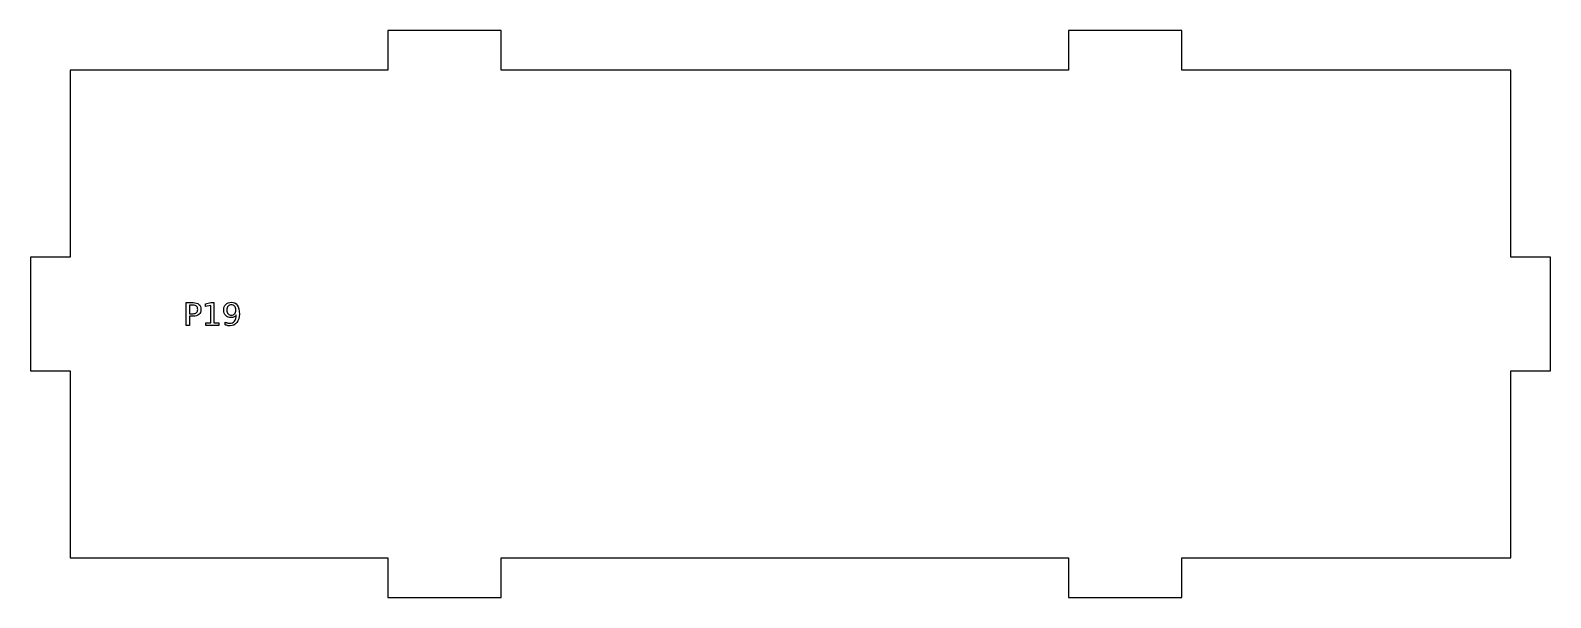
# Model space of a CAD drawing. Header units: millimetres. Extents: x 0 to 268, y 0 to 100.
import ezdxf

# ---------------------------------------------------------------- set-up
doc = ezdxf.new("R2010")
doc.units = ezdxf.units.MM
doc.layers.add('CUT', color=1, linetype='Continuous')
doc.layers.add('LABELS', color=3, linetype='Continuous')

msp = doc.modelspace()

# ---------------------------------------------------------------- linework, layer by layer
at = {"layer": 'CUT'}
msp.add_lwpolyline([(7, 7), (63, 7), (63, 0), (83, 0), (83, 7), (183, 7), (183, 0), (203, 0), (203, 7), (261, 7), (261, 40), (268, 40), (268, 60), (261, 60), (261, 93), (203, 93), (203, 100), (183, 100), (183, 93), (83, 93), (83, 100), (63, 100), (63, 93), (7, 93), (7, 60), (0, 60), (0, 40), (7, 40)], close=True, dxfattribs=at)
at = {"layer": 'LABELS'}
for points in [[(27.48, 52), (28.7, 52), (29.01, 51.98), (29.29, 51.92), (29.52, 51.83), (29.72, 51.7), (29.87, 51.53), (29.97, 51.32), (30.04, 51.08), (30.06, 50.81), (30.04, 50.53), (29.97, 50.29), (29.87, 50.08), (29.72, 49.91), (29.52, 49.78), (29.29, 49.68), (29.01, 49.63), (28.7, 49.61), (28.02, 49.61), (28.02, 48), (27.48, 48), (27.48, 52)], [(28.02, 51.56), (28.02, 50.05), (28.7, 50.05), (28.88, 50.06), (29.03, 50.1), (29.17, 50.16), (29.28, 50.25), (29.37, 50.36), (29.44, 50.48), (29.48, 50.63), (29.49, 50.81), (29.48, 50.97), (29.44, 51.12), (29.37, 51.25), (29.28, 51.36), (29.17, 51.45), (29.03, 51.51), (28.88, 51.54), (28.7, 51.56), (28.02, 51.56)], [(30.93, 48.46), (31.81, 48.46), (31.81, 51.51), (30.85, 51.31), (30.85, 51.81), (31.81, 52), (32.35, 52), (32.35, 48.46), (33.23, 48.46), (33.23, 48), (30.93, 48), (30.93, 48.46)], [(34.34, 48.08), (34.34, 48.58), (34.44, 48.53), (34.55, 48.49), (34.65, 48.46), (34.75, 48.43), (34.86, 48.41), (34.96, 48.39), (35.06, 48.38), (35.16, 48.38), (35.42, 48.4), (35.64, 48.47), (35.82, 48.58), (35.98, 48.74), (36.11, 48.94), (36.2, 49.19), (36.27, 49.49), (36.3, 49.83), (36.22, 49.72), (36.13, 49.63), (36.02, 49.55), (35.91, 49.48), (35.79, 49.42), (35.66, 49.39), (35.52, 49.36), (35.38, 49.36), (35.1, 49.38), (34.85, 49.45), (34.62, 49.56), (34.43, 49.72), (34.28, 49.92), (34.17, 50.15), (34.11, 50.41), (34.08, 50.71), (34.11, 51), (34.17, 51.27), (34.29, 51.5), (34.45, 51.7), (34.65, 51.86), (34.87, 51.98), (35.13, 52.05), (35.42, 52.07), (35.74, 52.04), (36.03, 51.94), (36.27, 51.77), (36.48, 51.54), (36.64, 51.24), (36.75, 50.89), (36.82, 50.47), (36.84, 50), (36.82, 49.55), (36.73, 49.15), (36.59, 48.79), (36.39, 48.49), (36.15, 48.24), (35.87, 48.06), (35.55, 47.96), (35.19, 47.92), (35.09, 47.92), (34.98, 47.93), (34.88, 47.94), (34.77, 47.96), (34.67, 47.99), (34.56, 48.01), (34.45, 48.05), (34.34, 48.08)], [(35.42, 49.78), (35.59, 49.79), (35.74, 49.84), (35.88, 49.92), (36, 50.03), (36.09, 50.16), (36.15, 50.32), (36.19, 50.51), (36.21, 50.71), (36.19, 50.92), (36.15, 51.1), (36.09, 51.26), (36, 51.39), (35.88, 51.5), (35.74, 51.58), (35.59, 51.63), (35.42, 51.64), (35.25, 51.63), (35.09, 51.58), (34.96, 51.5), (34.84, 51.39), (34.75, 51.26), (34.68, 51.1), (34.64, 50.92), (34.63, 50.71), (34.64, 50.51), (34.68, 50.32), (34.75, 50.16), (34.84, 50.03), (34.96, 49.92), (35.09, 49.84), (35.25, 49.79), (35.42, 49.78)]]:
    msp.add_lwpolyline(points, close=True, dxfattribs=at)

doc.saveas('drawing.dxf')
